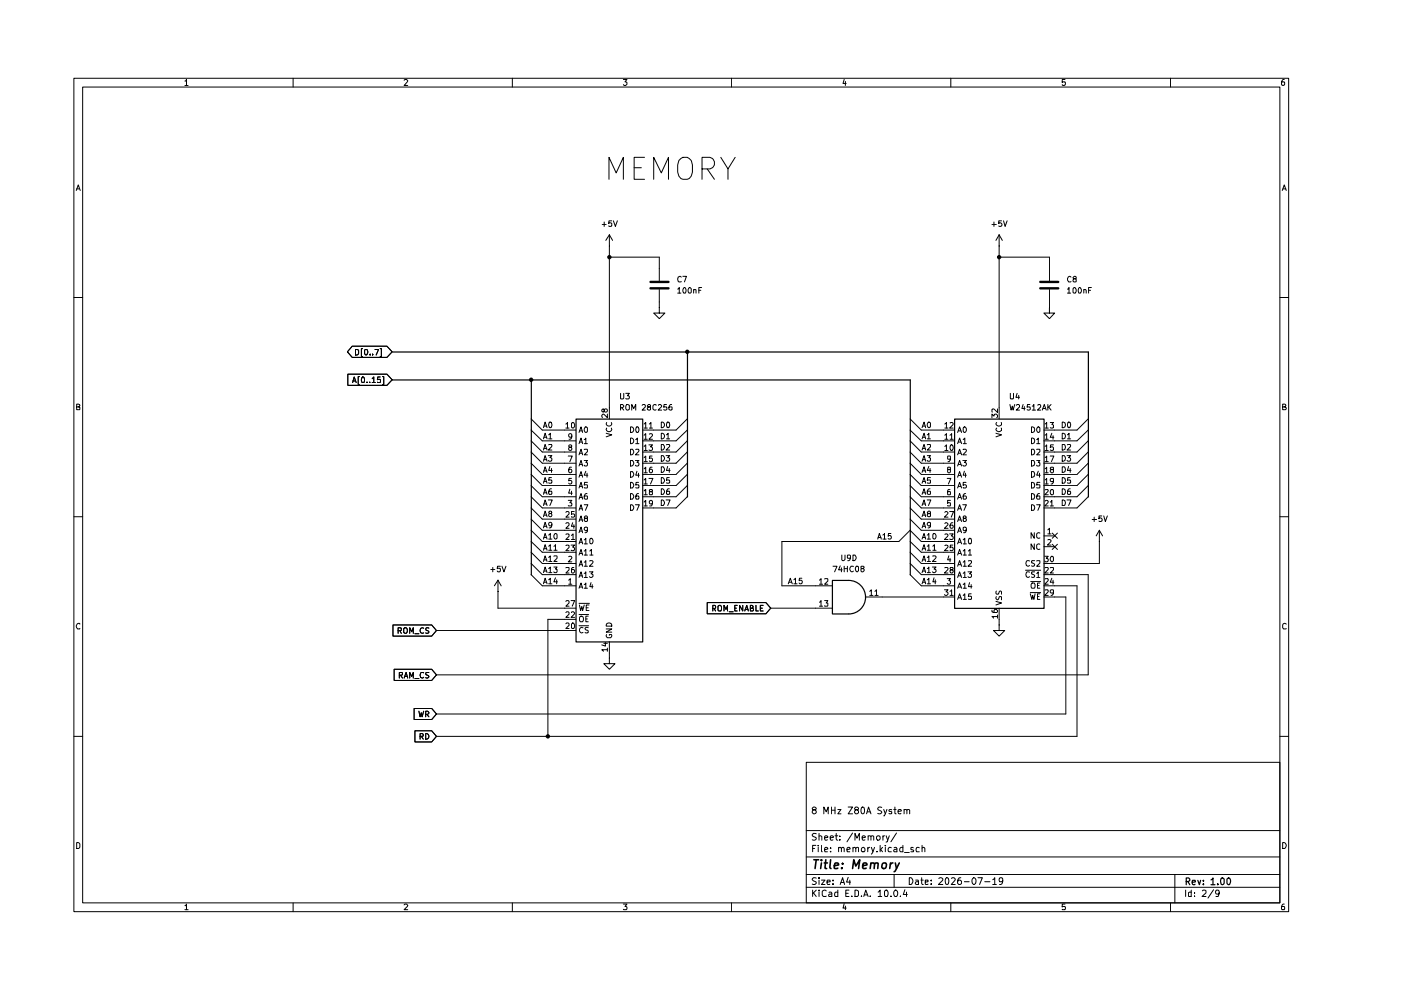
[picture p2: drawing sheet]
<svg xmlns="http://www.w3.org/2000/svg" width="297mm" height="210mm" viewBox="0 0 297 210" stroke-linecap="round" stroke-linejoin="round" font-family="sans-serif">
<g fill="none" stroke="#000" stroke-width=".21">
<path d="M15.7 16.6h257.5v176.7h-257.5zM17.5 18.5h253.9v172.9h-253.9zM39.2 17.2h.2l.1-.4v1.3M39.2 18.1h.7M62.1 16.6v1.9M85.7 17l.2-.2h.3l.2 .3-.7 1h.7M108.6 16.6v1.9M132.2 16.8h.7l-.4 .6 .4 .1v.4l-.2 .2h-.4l-.1-.2M155.1 16.6v1.9M179 16.8l-.3 .9h.7M179.2 17.3v.8M201.6 16.6v1.9"/>
<path d="M225.8 16.8h-.6v.6h.6l.1 .1-.1 .5-.4 .1-.2-.2M248.2 16.6v1.9M272.3 16.8h-.3a.93 .93 0 0 0-.2 1.2h.5l.1-.5-.1-.1h-.5l-.1 .1M129.1 38v-4.6l1.5 3.3 1.6-3.3v4.6M134.5 35.6h1.5M136.7 33.4h-2.2v4.6h2.2M138.6 38v-4.6l1.6 3.3 1.5-3.3v4.6M143.9 34l.9-.6h.9l.9 .6a3.6 3.6 0 0 1-.5 3.8l-.4 .2h-.9l-.4-.2a3.6 3.6 0 0 1-.5-3.8zM148.8 35.8h1.7a1.26 1.26 0 0 0 1-1.2 1.26 1.26 0 0 0-1-1.2h-1.7v4.6M149.9 35.8l1.6 2.2M152.8 33.4l1.5 2.4 1.6-2.4M154.3 35.8v2.2"/>
<path d="M16.2 40.4l.4-1.2 .4 1.2M16.3 40h.5M127.7 47.6h.8M128.1 47.1v.9M129.2 52.2h.1M129.2 49.8l-.8 1.2M129.2 49.8l.7 1.2M129.2 49.8v39M129.2 54.5h10.6v5M129.7 46.8h-.6l-.1 .6 .2-.2h.3l.2 .2v.5h-.7M130 46.8l.5 1.2 .4-1.2M144.4 58.8l-.2-.2a.67 .67 0 0 0-.5 .5 .67 .67 0 0 0 .2 .7l.5-.1"/>
<path d="M144.8 58.6h.7l-.4 1.2M210.3 47.6h.9M210.7 47.1v.9M211.8 52.2h.1M211.8 54.5h10.7v5M211.8 49.8l-.6 1.2M211.8 49.8l.7 1.2M211.8 49.8v39M212.3 46.8h-.5v.6l.4-.2 .2 .3-.1 .4h-.5M212.8 46.8l.3 1.2 .4-1.2M227.1 58.8l-.3-.2a.67 .67 0 0 0-.5 .5 .67 .67 0 0 0 .3 .7l.5-.1M227.8 59.1l-.3-.3 .3-.2h.2l.2 .4-.4 .1-.3 .3 .2 .4 .5-.1v-.4l-.2-.2"/>
<path d="M271.9 40.4l.4-1.2 .4 1.2M272 40h.6M15.7 63.1h1.8M73.7 79.3h8.3l1.1 1.2-1.1 1.2h-8.3zM74.7 73.4h7.3l1.1 1.2-1.1 1.2h-7.3l-1-1.2zM75.4 74.1h.5l.1 .2v.6l-.3 .4h-.3zM76.2 79.8h-.3v1.7h.3M76.9 79.9a.75 .75 0 0 1 .2 1.2h-.3l-.2-.4 .1-.6zM76.9 73.9h-.3v1.7h.3M77.3 74.3l.2-.2a.6 .6 0 0 1 .5 .4 .6 .6 0 0 1-.2 .7l-.2 .1-.3-.3zM78.5 75.1v.2M79 75.1v.2"/>
<path d="M79.5 74.1h.8l-.5 1.2M80.6 79.9h-.5l-.1 .6 .6-.1v.7l-.6-.1M80.6 73.9h.3v1.7h-.3M81.1 79.8h.3v1.7h-.3M139.8 65.2v1.2h1.2l-1.2 1.2-1.2-1.2h1.2M139.8 65.2h.1M139.8 61.4v3.8M143.7 61.3l.3-.3v1.1M143.7 62.1h.7M144.9 61h.2a.81 .81 0 0 1 .2 1.1h-.4l-.1-.4zM146 61h.3l.3 .2v.8l-.2 .1h-.4l-.1-.4zM147.1 61.5h.5v.6"/>
<path d="M147.1 61.4v.7M148.2 61.6h.4M148.8 61h-.6v1.1M222.5 65.2v1.2h1.1l-1.1 1.2-1.2-1.2h1.2M222.5 65.2h.1M222.5 61.4v3.8M226.3 61.3h.2l.2-.3v1.1M226.3 62.1h.7M227.8 61a.71 .71 0 0 1 .2 1.1h-.3l-.2-.1v-.8zM228.9 61a.71 .71 0 0 1 .2 1.1h-.3l-.2-.4 .1-.6zM229.8 61.5l.3-.1 .2 .2v.5M229.8 61.4v.7"/>
<path d="M230.8 61.6h.4M231.4 61h-.6v1.1M271.4 63.1h1.8M16.3 86.3h.4l.2-.3-.1-.2-.5-.1v1.2h.5l.1-.5-.2-.1M74.8 81.1l.3-1.2 .4 1.2M74.8 80.8h.6M77.8 81v.1M78.4 81v.1M78.9 80.3l.3-.4v1.2M78.9 81.1h.7M112.6 98.2l2.4 2.4h7.1M112.6 95.8l2.4 2.4h7.1"/>
<path d="M112.6 93.5l2.4 2.3h7.1M112.6 91.2l2.4 2.3h7.1M112.6 88.8l2.4 2.4h7.1M115.2 97.8l.4-1.2 .4 1.2M115.2 93l.4-1.1 .4 1.1M115.2 90.7l.4-1.2 .4 1.2M115.2 95.4l.4-1.2 .4 1.2M115.3 97.5h.6M115.3 99.8h.6M115.3 92.7h.6M115.3 90.3h.6M115.3 95.1h.6"/>
<path d="M116.2 96.6h.8l-.4 .4 .3 .1v.6l-.5 .1-.2-.2M116.3 92.2l.4-.3v1.1M116.3 94.3l.6-.1 .1 .4-.8 .8h.8M116.3 93h.7M116.4 89.6l.4-.1a.78 .78 0 0 1 0 1.2l-.4-.1zM116.6 98.9l-.3 .8h.8M116.9 99.3v.9M120 89.9l.3-.3v1.2M120 90.8h.6M120.5 96.7h.8l-.5 1.2M120.8 94.8l-.2-.2a.35 .35 0 0 1 .3-.3 .35 .35 0 0 1 .3 .3l-.2 .2a.36 .36 0 0 0-.4 .4 .36 .36 0 0 0 .5 .3 .36 .36 0 0 0 .1-.6l-.2-.1M121.2 99.1h-.4l-.2 .2v.9h.6v-.5a.35 .35 0 0 0-.3-.2 .35 .35 0 0 0-.3 .2"/>
<path d="M121.2 92.5l-.4 .2-.2-.2v-.3a.35 .35 0 0 1 .3-.3 .35 .35 0 0 1 .3 .3l-.1 .8-.5 .1M121.2 89.7l.3-.1a.64 .64 0 0 1 .4 .6 .64 .64 0 0 1-.5 .6l-.2-.3zM122.8 98.8l.4-1.2 .3 1.2M122.8 96.4l.4-1.2 .3 1.2M122.8 94.1l.4-1.2 .3 1.2M122.8 91.7l.4-1.2 .3 1.2M122.9 98.5h.5M122.9 96.1h.5M122.9 93.7h.5M122.9 91.4h.5M123.9 97.6h.6l-.3 .4 .3 .1v.5l-.1 .2h-.4l-.1-.2M123.9 95.3h.6v.5l-.6 .6h.6"/>
<path d="M123.9 93.2l.3-.3v1.2M123.9 94.1h.6M124 90.6l.3-.1 .2 .3v.6l-.3 .3a.7 .7 0 0 1-.2-1.1zM124.2 99.9l-.3 .9h.7M128.1 87a.35 .35 0 0 1 .5-.2 .35 .35 0 0 1 0 .5 .35 .35 0 0 1-.5-.2v-.3a.31 .31 0 0 0-.4 .1 .31 .31 0 0 0 .1 .4l.1 .1 .2-.3M128.5 91.9l1.2 .3-1.2 .4M128.6 90.8a.55 .55 0 0 0 .5 .7 .55 .55 0 0 0 .5-.7M128.6 89.6a.55 .55 0 0 0 .5 .7 .55 .55 0 0 0 .5-.7M128.8 87.8v.8l-.9-.8-.3 .3 .2 .4M131.6 86.4h.4l.2-.2-.2-.4h-.4v1.2M131.6 83.4l.1 1.2h.4l.1-.2v-1M131.8 86.4l.4 .6"/>
<path d="M132.7 83.4h.7l-.4 .5 .4 .2v.3l-.1 .2-.6-.1M132.9 85.8l.5 .1v.9l-.5 .2a.74 .74 0 0 1 0-1.2zM133.7 90.5a.6 .6 0 0 1 .7 .6 .6 .6 0 0 1-.7 .6zM133.7 92.9a.6 .6 0 0 1 .7 .6 .6 .6 0 0 1-.7 .6zM133.7 95.2h.4a.66 .66 0 0 1 .2 .8 .66 .66 0 0 1-.6 .4zM133.7 97.6h.4a.66 .66 0 0 1 .2 .8 .66 .66 0 0 1-.6 .4zM133.7 100h.4a.66 .66 0 0 1 .2 .7 .66 .66 0 0 1-.6 .5zM133.9 87v-1.2l.5 .8 .4-.8v1.2M134.7 97.6h.8l-.5 .4 .4 .1v.6l-.5 .1-.2-.2M134.8 93.2l.3-.3v1.2M134.8 95.3l.6-.1 .1 .4-.8 .8h.8M134.8 94.1h.7"/>
<path d="M134.9 90.6l.3-.1a.78 .78 0 0 1 0 1.2l-.3-.1zM135 99.9l-.2 .9h.8M136.1 85.9l.2-.1h.4l.1 .1v.4l-.7 .7h.7M136.6 89.9l.3-.3v1.2M136.6 92.3l.3-.4v1.2M136.6 94.7l.3-.4v1.2M136.6 97l.3-.3v1.2M136.6 99.4l.3-.3v1.1M136.6 90.8h.6M136.6 93.1h.6M136.6 95.5h.6M136.6 97.9h.6"/>
<path d="M137.5 86.3l-.3-.3 .3-.2h.3l.1 .4-.4 .1-.3 .2v.3l.3 .2 .4-.1v-.5l-.1-.1M137.6 94.3h.7l-.4 .4 .4 .1v.6h-.7M137.7 89.9l.3-.3v1.2M137.7 92l.4-.1 .2 .4-.7 .8h.7M137.7 90.8h.6M138.3 96.7h-.5l-.1 .5h.6v.6l-.5 .1-.1-.2M138.3 99.1h-.4l-.1 .2v.9h.5v-.5a.35 .35 0 0 0-.3-.2 .35 .35 0 0 0-.3 .2M139.1 85.9l-.2-.1-.4 .1-.1 .8a.45 .45 0 0 0 .7 .2M139.6 85.9l.4-.1 .3 .3-.8 .9h.8M140.2 99h.4a.66 .66 0 0 1 .3 .7 .66 .66 0 0 1-.7 .5zM140.2 89.5a.6 .6 0 0 1 .7 .6 .6 .6 0 0 1-.7 .6zM140.2 94.2h.4a.66 .66 0 0 1 .3 .8 .66 .66 0 0 1-.7 .4z"/>
<path d="M140.2 96.6h.4a.66 .66 0 0 1 .3 .8 .66 .66 0 0 1-.7 .4zM140.2 91.9a.6 .6 0 0 1 .7 .6 .6 .6 0 0 1-.7 .5zM141.2 96.6h.8l-.4 .4 .3 .1v.6l-.5 .1-.2-.2M141.3 94.3l.6-.1 .1 .4-.8 .8h.8M141.3 92.2l.3-.3v1.1M141.3 85.8h-.5l-.1 .6 .6-.1 .1 .5-.3 .2-.4-.1M141.3 93h.7M141.4 89.6l.3-.1a.78 .78 0 0 1 0 1.2l-.3-.1zM141.6 98.9l-.3 .8h.8M141.9 99.3v.9M142.4 85.8h-.2a.85 .85 0 0 0-.3 1.1h.6v-.5l-.5-.1-.2 .1M145.7 98.2l-2.4 2.4h-7.1"/>
<path d="M145.7 95.8l-2.4 2.4h-7.1M145.7 93.5l-2.4 2.3h-7.1M145.7 91.2l-2.4 2.3h-7.1M145.7 88.8l-2.4 2.4h-7.1M193 98.2l2.3 2.4h7.1M193 95.8l2.3 2.4h7.1M193 93.5l2.3 2.3h7.1M193 91.2l2.3 2.3h7.1M193 88.8l2.3 2.4h7.1M195.5 93l.4-1.1 .4 1.1M195.5 95.4l.4-1.2 .4 1.2M195.5 97.8l.4-1.2 .4 1.2"/>
<path d="M195.5 90.7l.4-1.2 .4 1.2M195.7 97.5h.5M195.7 99.8h.5M195.7 92.7h.5M195.7 90.3h.5M195.7 95.1h.5M196.6 92.2l.3-.3v1.1M196.6 94.3h.7v.4l-.7 .7h.7M196.6 96.6h.7l-.4 .4 .4 .1v.5l-.2 .2h-.3l-.2-.2M196.6 93h.7M196.8 89.6l.2-.1 .3 .2v.7l-.4 .3a.7 .7 0 0 1-.1-1.1zM196.9 98.9l-.3 .8h.8"/>
<path d="M197.2 99.3v.9M200.3 94.7l.4-.4v1.2M200.3 92.3l.4-.4v1.2M200.3 89.9l.4-.3v1.2M200.3 90.8h.7M200.3 93.1h.7M200.3 95.5h.7M201.1 99.6l-.2-.5h.5l.1 .3-.6 .3v.4l.2 .1 .4-.1v-.4l-.2-.1M201.4 92.3l.4-.4v1.2M201.4 89.7l.4-.1 .3 .3-.8 .9h.8M201.4 93.1h.7M201.5 97.2l-.1 .2h-.4l-.1-.6h.6v.7l-.2 .3-.3 .1"/>
<path d="M201.5 94.4l.3-.1a.78 .78 0 0 1 0 1.2l-.3-.1zM203 98.8l.5-1.2 .4 1.2M203 96.4l.5-1.2 .4 1.2M203 94.1l.5-1.2 .4 1.2M203 91.7l.5-1.2 .4 1.2M203.2 98.5h.5M203.2 96.1h.5M203.2 93.7h.5M203.2 91.4h.5M204.1 97.6h.8l-.4 .4 .3 .1 .1 .5-.3 .2h-.3l-.2-.2M204.2 95.3l.5-.1 .2 .4-.8 .8h.8M204.2 93.2l.4-.3v1.2"/>
<path d="M204.2 94.1h.7M204.3 90.6l.3-.1a.64 .64 0 0 1 .3 .6 .64 .64 0 0 1-.4 .6l-.3-.3zM204.5 99.9l-.3 .9h.7M210.3 88.6v-.8l.4 .4 .1-.3 .4-.1 .3 .3v.3l-.2 .2M211.2 91.9l1.1 .3-1.1 .4M211.3 90.8l-.1 .2a.67 .67 0 0 0 .5 .5 .67 .67 0 0 0 .6-.2v-.5M211.3 89.6l-.1 .2a.67 .67 0 0 0 .5 .5 .67 .67 0 0 0 .6-.2v-.5M211.5 86.7v.8l-.8-.8-.4 .1 .1 .6M214.1 85.8l.3 1.2 .2-.9 .2 .9 .3-1.2M214.2 83.4l.1 1.2h.5l.1-1.2M215.5 85.9l.1-.1h.4l.2 .1v.4l-.7 .7h.7M215.6 83.4l-.2 .8h.8"/>
<path d="M216 83.8v.8M216.9 85.8l-.2 .8h.6M217.2 86.2v.8M218.4 85.8h-.6v.6l.6-.1v.5l-.2 .2-.4-.1M218.7 90.5l.6 .2 .1 .3-.1 .5-.4 .2h-.2zM218.7 92.9l.6 .1 .1 .4-.1 .5-.4 .2h-.2zM218.7 95.2h.4a.66 .66 0 0 1 .2 .8 .66 .66 0 0 1-.6 .4zM218.7 97.6h.4a.66 .66 0 0 1 .2 .8 .66 .66 0 0 1-.6 .4zM218.7 100h.4a.66 .66 0 0 1 .2 .7 .66 .66 0 0 1-.6 .5zM218.9 86.1h.1l.2-.3v1.2M218.9 87h.6M219.8 93.2l.3-.3v1.2"/>
<path d="M219.8 95.3h.7v.5l-.7 .6h.7M219.8 97.6h.7l-.4 .4 .4 .1v.5l-.2 .2h-.3l-.2-.2M219.8 94.1h.7M220 90.6l.2-.1 .3 .3v.6l-.4 .3a.7 .7 0 0 1-.1-1.1zM220 85.9l.5-.1 .1 .1v.4l-.6 .7h.6M220.1 99.9l-.3 .9h.8M221 87l.4-1.2 .4 1.2M221.1 86.6h.6M221.6 89.9l.3-.3v1.2M221.6 92.3l.3-.4v1.2M221.6 94.7l.3-.4v1.2M221.6 97l.3-.3v1.2"/>
<path d="M221.6 99.4l.3-.3v1.1M221.6 90.8h.6M221.6 93.1h.6M221.6 95.5h.6M221.6 97.9h.6M222.2 85.8v1.2M222.3 86.3l.5 .7M222.7 89.6h.7l-.4 .4 .4 .2v.5h-.7M222.7 96.7h.7l-.5 1.2M222.8 85.8l-.6 .6M222.9 99.6l-.2-.4 .1-.1h.5l.1 .3-.7 .3v.3l.2 .2 .5-.1v-.4l-.2-.1M223 91.9l-.3 .8h.7"/>
<path d="M223.3 92.4v.7M223.4 94.3h-.6l-.1 .6 .1-.2h.4l.2 .2v.5h-.7M225.2 96.6h.4a.66 .66 0 0 1 .3 .8 .66 .66 0 0 1-.7 .4zM225.2 91.9l.6 .1 .1 .4-.1 .5-.3 .1h-.3zM225.2 99h.4a.66 .66 0 0 1 .3 .7 .66 .66 0 0 1-.7 .5zM225.2 94.2h.4a.66 .66 0 0 1 .3 .8 .66 .66 0 0 1-.7 .4zM225.2 89.5l.6 .2 .1 .3-.1 .5-.3 .2h-.3zM226.2 96.6h.8l-.4 .4 .4 .3-.1 .4-.5 .1-.2-.2M226.3 92.2l.4-.3v1.1M226.3 94.3l.6-.1 .1 .4-.8 .8h.8M226.3 93h.7M226.4 89.6l.3-.1a.78 .78 0 0 1 0 1.2l-.3-.1z"/>
<path d="M226.6 98.9l-.3 .8h.8M226.9 99.3v.9M230.7 98.2l-2.4 2.4h-7M230.7 95.8l-2.4 2.4h-7M230.7 93.5l-2.4 2.3h-7M230.7 91.2l-2.4 2.3h-7M230.7 88.8l-2.4 2.4h-7M271.9 86.3l.6-.1v-.4l-.6-.1v1.2h.6l.2-.4-.3-.2M15.7 109.6h1.8M112.6 117.1l2.4 2.4h7.1M112.6 105.3l2.4 2.4h7.1M112.6 103l2.4 2.3h7.1"/>
<path d="M112.6 100.6l2.4 2.4h7.1M112.6 112.4l2.4 2.4h7.1M112.6 114.8l2.4 2.3h7.1M112.6 110.1l2.4 2.3h7.1M112.6 107.7l2.4 2.4h7.1M112.6 119.5l2.4 2.3h7.1M115.2 111.9l.4-1.2 .4 1.2M115.2 119l.4-1.1 .4 1.1M115.2 100.2l.4-1.2 .4 1.2M115.2 102.4l.4-1.1 .4 1.1M115.2 104.8l.4-1.2 .4 1.2M115.2 107.2l.4-1.2 .4 1.2"/>
<path d="M115.2 109.6l.4-1.2 .4 1.2M115.2 114.3l.4-1.2 .4 1.2M115.2 116.7l.4-1.2 .4 1.2M115.3 111.6h.6M115.3 118.7h.6M115.3 102.1h.6M115.3 104.5h.6M115.3 106.8h.6M115.3 109.2h.6M115.3 114h.6M115.3 116.3h.6M116.2 106h.9l-.5 1.2"/>
<path d="M116.3 118.2l.4-.3v1.1M116.3 113.5l.4-.4v1.2M116.3 115.8l.4-.3v1.2M116.3 119h.7M116.3 114.3h.7M116.3 116.7h.7M116.6 108.9l-.3-.3 .3-.2 .4 .2-.2 .3a.36 .36 0 0 0-.5 .4 .36 .36 0 0 0 .6 .3 .36 .36 0 0 0 0-.6l-.1-.1M116.9 101.3h-.5l-.1 .6 .6-.1v.6h-.6M116.9 103.6h-.2a.93 .93 0 0 0-.3 1.2h.5l.1-.5-.1-.2h-.5l-.1 .2M117 111.3l-.4 .2-.3-.2v-.3a.35 .35 0 0 1 .4-.3 .35 .35 0 0 1 .3 .3l-.2 .8-.4 .1M117.4 117.9h.7v.5l-.7 .6h.7M117.4 115.8l.4-.3v1.2"/>
<path d="M117.4 116.7h.7M117.6 113.2l.3-.1 .2 .3v.6l-.3 .3a.7 .7 0 0 1-.2-1.1zM120 113.3h.6v.4l-.6 .7h.6M120 115.7h.6v.4l-.6 .7h.6M120 111l.1-.2h.4l.1 .2v.3l-.6 .7h.6M120 108.6l.1-.1h.4l.1 .1v.4l-.6 .6h.6M120.5 106.1h.7l-.4 .5h.4v.7l-.7-.1M120.6 118l.4-.1 .2 .4-.7 .8h.7M120.8 103.7l-.2 .9h.7M121.1 115.6h.7l-.4 .4 .4 .2v.5h-.7M121.2 101.4h-.6v.5h.6v.6l-.5 .1-.1-.2M121.2 113.5l.3-.3v1.2"/>
<path d="M121.2 104.1v.8M121.2 114.4h.6M121.4 110.8l-.2 .8h.6M121.7 111.3v.7M121.8 108.5h-.6v.6l.5-.1 .1 .1v.4l-.1 .1h-.5M122.8 108.2l.4-1.2 .3 1.2M122.8 105.8l.4-1.2 .3 1.2M122.8 103.5l.4-1.2 .3 1.2M122.8 101.2l.4-1.2 .3 1.2M122.8 115.3l.4-1.2 .3 1.2M122.8 117.7l.4-1.2 .3 1.2M122.8 112.9l.4-1.1 .3 1.1"/>
<path d="M122.8 110.6l.4-1.2 .3 1.2M122.9 119.7h.5M122.9 107.9h.5M122.9 105.5h.5M122.9 103.1h.5M122.9 100.8h.5M122.9 115h.5M122.9 117.3h.5M122.9 112.6h.5M122.9 110.2h.5M123.9 119.2l.3-.3v1.2M123.9 107h.7l-.5 1.2"/>
<path d="M123.9 114.5l.3-.4v1.2M123.9 116.8l.3-.3v1.2M123.9 115.3h.6M123.9 117.7h.6M124.1 109.9l-.2-.3 .2-.2h.3l.1 .4a.51 .51 0 0 0-.5 .7h.5v-.5l-.1-.1M124.5 104.6l-.5 .2-.1 .9 .1 .1 .5-.1v-.5h-.5l-.1 .1M124.5 100.3v.9M124.5 102.3h-.5l-.1 .6 .6-.1v.6h-.6M124.5 112.3l-.1 .2h-.3l-.2-.2 .1-.5h.5v.9l-.5 .2M125.1 119l.5-.1 .1 .3-.7 .9h.7M125.1 116.8l.3-.3v1.2M125.1 117.7h.6"/>
<path d="M125.1 114.2l.3-.1a.64 .64 0 0 1 .4 .7 .64 .64 0 0 1-.5 .5l-.2-.2zM133.7 102.3a.66 .66 0 0 1 .6 .4 .66 .66 0 0 1-.2 .8h-.4zM133.7 104.6a.66 .66 0 0 1 .6 .5 .66 .66 0 0 1-.2 .7h-.4zM133.7 107a.66 .66 0 0 1 .6 .5 .66 .66 0 0 1-.2 .7h-.4zM134.7 107h.9l-.6 1.2M135.4 102.3h-.5l-.1 .6 .6-.1v.7l-.6-.1M135.4 104.6h-.3a.93 .93 0 0 0-.2 1.2h.5l.1-.5-.1-.1h-.5l-.1 .1M135.4 100.3v.9M136.6 101.8l.3-.4v1.2M136.6 104.1l.3-.3v1.1M136.6 106.4l.3-.3v1.2M136.6 100.2h.6"/>
<path d="M136.6 102.6h.6M136.6 104.9h.6M136.6 107.3h.6M137.6 101.4h.8l-.5 1.2M137.9 104.2l-.2-.1 .1-.3h.5v.4h-.4l-.2 .3 .1 .4h.5v-.4l-.2-.3M138.3 106.6a.35 .35 0 0 1-.3 .3 .35 .35 0 0 1-.3-.3l.1-.4h.5v.8l-.2 .3h-.3M140.2 103.6a.66 .66 0 0 1 .7 .5 .66 .66 0 0 1-.3 .7h-.4zM140.2 106a.66 .66 0 0 1 .7 .4 .66 .66 0 0 1-.3 .8h-.4zM140.2 101.3a.66 .66 0 0 1 .7 .4 .66 .66 0 0 1-.3 .7h-.4zM141.2 106h.9l-.5 1.2M141.9 103.6h-.3a.93 .93 0 0 0-.2 1.2h.5l.1-.5-.1-.2h-.5l-.1 .2M141.9 101.3h-.5l-.1 .6 .6-.1v.6h-.6"/>
<path d="M145.7 105.3l-2.4 2.4h-7.1M145.7 103l-2.4 2.3h-7.1M145.7 100.6l-2.4 2.4h-7.1M178.1 120l-.3 .8h.8M178.5 117.7v1l.1 .2h.3l.3-.3v-.9M180.3 118.2l-.1 .2h-.5v-.6l.5-.1 .1 .2-.1 .8-.5 .2M180.8 117.7h.5a.66 .66 0 0 1 .2 .7 .66 .66 0 0 1-.7 .5zM186.1 114.3l.3-1.2 .5 1.2M186.2 114h.6M187.2 113.5l.3-.4v1.2M187.2 114.3h.7M188.9 113.1h-.5l-.1 .6 .2-.2 .4 .1v.6h-.6"/>
<path d="M193 117.1l2.3 2.4h7.1M193 105.3l2.3 2.4h7.1M193 103l2.3 2.3h7.1M193 100.6l2.3 2.4h7.1M193 114.8l2.3 2.3h7.1M193 110.1l2.3 2.3h7.1M193 107.7l2.3 2.4h7.1M193 119.5l2.3 2.3h7.1M195.5 100.2l.4-1.2 .4 1.2M195.5 109.6l.4-1.2 .4 1.2M195.5 116.7l.4-1.2 .4 1.2M195.5 114.3l.4-1.2 .4 1.2"/>
<path d="M195.5 111.9l.4-1.2 .4 1.2M195.5 104.8l.4-1.2 .4 1.2M195.5 107.2l.4-1.2 .4 1.2M195.5 119l.4-1.1 .4 1.1M195.5 102.4l.4-1.1 .4 1.1M195.7 111.6h.5M195.7 118.7h.5M195.7 102.1h.5M195.7 104.5h.5M195.7 106.8h.5M195.7 109.2h.5M195.7 114h.5"/>
<path d="M195.7 116.3h.5M196.6 115.8l.3-.3v1.2M196.6 113.5l.3-.4v1.2M196.6 106h.8l-.6 1.2M196.6 118.2l.3-.3v1.1M196.6 119h.7M196.6 114.3h.7M196.6 116.7h.7M196.8 108.9l-.2-.3 .2-.2 .5 .1v.3a.51 .51 0 0 0-.6 .7h.6v-.5l-.2-.1M197.2 103.6l-.4 .2-.2 .8 .2 .2 .5-.1-.1-.6h-.4l-.2 .2M197.3 111.3l-.2 .2h-.3l-.2-.2 .1-.5h.6v.9l-.5 .2M197.3 101.3h-.6l-.1 .6 .6-.1 .1 .6h-.7"/>
<path d="M197.8 115.8l.3-.3v1.2M197.8 117.9h.5l.2 .3-.8 .8h.8M197.8 116.7h.7M197.9 113.2l.2-.1a.64 .64 0 0 1 .4 .6 .64 .64 0 0 1-.5 .6l-.2-.3zM200.3 113.3l.4-.1 .3 .3-.8 .9h.8M200.3 115.7l.4-.1 .3 .3-.8 .9h.8M200.3 111l.4-.2 .3 .4-.8 .8h.8M200.3 108.6l.4-.1 .3 .3-.8 .8h.8M200.8 101.4h.8l-.5 1.2M201.2 117.9l-.3 .8h.7M201.3 113.2h.8l-.4 .4 .4 .3-.1 .4h-.7M201.3 108.5h.9l-.5 1.1"/>
<path d="M201.4 103.8h-.3l-.2 .3v.7h.6l-.1-.6h-.4l-.1 .2M201.4 118.4v.7M201.5 106.1h-.6v.6h.6l-.1 .6-.5-.1M202 115.6h-.5l-.1 .6 .2-.2 .4 .1v.6h-.6M202 110.8h-.2a.73 .73 0 0 0-.1 1.2l.3-.1 .1-.4-.1-.2h-.5l-.1 .2M202.4 114.8h-7.1l-2.3-2.4-2.4 2.4h-24.8v9.4h10.6M203 108.2l.5-1.2 .4 1.2M203 105.8l.5-1.2 .4 1.2M203 103.5l.5-1.2 .4 1.2M203 101.2l.5-1.2 .4 1.2M203 115.3l.5-1.2 .4 1.2M203 117.7l.5-1.2 .4 1.2"/>
<path d="M203 112.9l.5-1.1 .4 1.1M203 110.6l.5-1.2 .4 1.2M203.2 119.7h.5M203.2 107.9h.5M203.2 105.5h.5M203.2 103.1h.5M203.2 100.8h.5M203.2 115h.5M203.2 117.3h.5M203.2 112.6h.5M203.2 110.2h.5M204.1 107h.8l-.5 1.2"/>
<path d="M204.2 119.2l.4-.3v1.2M204.2 114.5l.4-.4v1.2M204.2 116.8l.4-.3v1.2M204.2 115.3h.7M204.2 117.7h.7M204.4 109.9l-.2-.1v-.2l.4-.2 .3 .2-.1 .2-.6 .2v.5l.2 .1h.2l.3-.3-.3-.4M204.7 104.6l-.3 .1-.2 .3v.7l.5 .1 .2-.1v-.4l-.2-.1h-.4l-.1 .1M204.7 100.3v.9M204.8 102.3h-.6v.6l.5-.1 .2 .2v.3l-.2 .2-.5-.1M204.9 112.3l-.3 .2-.4-.1v-.6h.4a.73 .73 0 0 1 0 1.1h-.3M205.3 119l.6-.1 .1 .3-.8 .9h.8M205.3 116.8l.4-.3v1.2"/>
<path d="M205.3 117.7h.7M205.4 114.2l.3-.1a.78 .78 0 0 1 0 1.2l-.3-.1zM218.3 119l-.5-.1a.67 .67 0 0 0-.3 .6 .67 .67 0 0 0 .5 .6l.3-.2M218.7 102.3a.66 .66 0 0 1 .6 .4 .66 .66 0 0 1-.2 .8h-.4zM218.7 104.6a.66 .66 0 0 1 .6 .5 .66 .66 0 0 1-.2 .7h-.4zM218.7 107a.66 .66 0 0 1 .6 .5 .66 .66 0 0 1-.2 .7h-.4zM219.3 112.9v1.2l-.7-1.2v1.2M219.3 115.3v1.2l-.7-1.2v1.2M219.4 118.9h-.6v.5l.5 .1 .1 .3-.3 .3-.4-.1M219.8 107h.8l-.6 1.2M219.8 119h.7v.4l-.7 .7h.7M220.4 104.6l-.4 .2-.2 .9 .2 .1 .5-.1-.1-.5h-.4l-.2 .1"/>
<path d="M220.4 100.3v.9M220.5 113a.45 .45 0 0 0-.7 .2v.7a.45 .45 0 0 0 .7 .1M220.5 115.4a.45 .45 0 0 0-.7 .2v.6a.45 .45 0 0 0 .7 .2M220.5 102.3h-.6l-.1 .6 .6-.1 .1 .6h-.7M221.3 113.6h2.3M221.3 115.9h2.3M221.5 117.9h.7l-.4 .5 .4 .2v.4l-.5 .1-.2-.1M221.6 101.8l.3-.4v1.2M221.6 103.9l.6-.1v.3l-.7 .8h.7M221.6 106.3l.4-.2 .2 .3-.7 .9h.7M221.6 100.2h.6M221.6 102.6h.6"/>
<path d="M222.2 112.4l.3-.4v1.2M222.2 114.5l.4-.1 .2 .3-.7 .9h.7M222.2 113.2h.6M222.7 106.4h.1l.2-.3v1.2M222.7 107.3h.7M222.8 103.8h.4l.2 .2v.7l-.2 .2h-.4l-.1-.4zM222.8 118l.3-.1 .3 .3v.7l-.3 .2-.3-.1-.1-.3zM223.1 113l1.1 1.1M223.1 115.4l1.1 1.1M223.4 101.9l-.1 .2h-.5l-.1-.2v-.3l.1-.2 .6 .1v.8l-.2 .2-.4 .1M224.2 113l-1.1 1.1M224.2 115.4l-1.1 1.1"/>
<path d="M225.2 103.6a.66 .66 0 0 1 .7 .5 .66 .66 0 0 1-.3 .7h-.4zM225.2 101.3a.66 .66 0 0 1 .7 .4 .66 .66 0 0 1-.3 .7h-.4zM225.2 106a.66 .66 0 0 1 .7 .4 .66 .66 0 0 1-.3 .8h-.4zM226.2 106h.9l-.5 1.2M226.9 103.6h-.2a.93 .93 0 0 0-.3 1.2h.5l.1-.5-.1-.2h-.5l-.1 .2M226.9 101.3h-.5l-.1 .6 .6-.1v.6h-.6M230.7 105.3l-2.4 2.4h-7M230.7 103l-2.4 2.3h-7M230.7 100.6l-2.4 2.4h-7M231.6 110.2h.9M232 109.6v1M233.1 114.8h.1"/>
<path d="M233.1 112.4v7.1h-11.8M233.1 112.4l-.7 1.2M233.1 112.4l.7 1.2M233.6 109.4h-.6v.6l.4-.2 .3 .3-.1 .4h-.6M234 109.4l.4 1.2 .4-1.2M271.4 109.6h1.8M16.9 132.3l-.1-.1a.66 .66 0 0 0-.6 .4 .66 .66 0 0 0 .2 .7h.5M83.3 132.5h8.2l1 1.2-1 1.2h-8.2zM84.4 133.7h.6l.1-.5-.7-.1v1.2M84.8 133.7l.3 .6M85.6 133.3l.5-.2a.65 .65 0 0 1 .3 .7 .65 .65 0 0 1-.5 .5l-.3-.2zM86.9 134.3v-1.2l.4 .8 .3-.8v1.2"/>
<path d="M88 134.4h.8M89.8 133.2l-.2-.1a.6 .6 0 0 0-.5 .6 .6 .6 0 0 0 .5 .6l.2-.1M90.9 133.2h-.6v.4l.4 .1 .2 .3-.2 .3-.4-.1M92.5 133.7h29.6M104.1 120.7h.8M104.5 120.3v.9M105.6 125.4h.1M105.6 123v5.9h16.5M105.6 123l-.8 1.2M105.6 123l.7 1.2M106.1 120.1h-.6l-.1 .5h.7v.5l-.2 .1h-.3l-.2-.1M106.4 120.1l.4 1.1 .5-1.1"/>
<path d="M112.6 121.8l2.4 2.4h7.1M115.2 123.8l.4-1.2 .4 1.2M115.2 121.4l.4-1.2 .4 1.2M115.3 123.4h.6M115.3 121.1h.6M116.3 122.9l.4-.3v1.2M116.3 120.6l.4-.4v1.2M116.3 123.8h.7M116.3 121.4h.7M117.4 120.2h.7l-.3 .4 .3 .1v.5l-.2 .2h-.3l-.2-.2M117.8 122.5l-.4 .9h.8M118 122.9v.9"/>
<path d="M120 132.2l.1-.1h.4l.1 .1v.4l-.6 .7h.6M120 129.9l.1-.2h.4l.1 .2v.3l-.6 .7h.6M120 120.4h.6v.4l-.6 .7h.6M120 127.5l.1-.2h.4l.1 .2v.3l-.6 .7h.6M120.6 123l.3-.3v1.2M120.6 123.9h.6M121.1 127.3h.7l-.5 1.2M121.2 129.9l.4-.2 .2 .3-.7 .9h.7M121.4 132.1a.71 .71 0 0 1 .3 1.2h-.4l-.1-.2v-.8zM121.7 120.3h-.4l-.1 .3v.7l.4 .2 .2-.3v-.4l-.2-.1-.4 .1v.2M122.1 131.3h-5.9v24.8M122.8 124.7l.4-1.1 .3 1.1"/>
<path d="M122.8 120.1l.4-1.2 .3 1.2M122.8 122.4l.4-1.2 .3 1.2M122.8 132.7h2M122.8 130.3h2M122.8 127.9h2.2M122.9 128.3l.2 1.2 .3-.9 .1 .9 .4-1.2M122.9 124.5h.5M122.9 122.1h.5M122.9 130.8l.3-.2 .3 .1a.87 .87 0 0 1 0 1.1h-.5l-.1-.3zM123.6 133.1a.55 .55 0 0 0-.8 .5 .55 .55 0 0 0 .8 .5M123.9 124l.3-.4v1.1M123.9 121.6l.3-.4v1.2"/>
<path d="M123.9 124.7h.6M123.9 120.1h.6M123.9 122.4h.6M124.2 131.2h.3M124.3 128.9h.4M124.7 133.1l-.4-.1-.3 .3 .3 .3 .4 .2v.3h-.7M124.7 130.6h-.5v1.2h.5M124.9 128.3h-.6v1.2h.6M125 121.2h.7l-.4 .5 .3 .1 .1 .4-.2 .2h-.4l-.1-.1M125.3 123.5l-.2 .9h.6M125.6 124v.7M128 136.4h.8"/>
<path d="M128.4 136.2v.8l-.8-.3M128.5 133.3h1.2l-1.2 .7h1.2M128.6 134.5a.45 .45 0 0 0 .2 .7h.7a.45 .45 0 0 0 .1-.7h-.4v.2M128.7 132.2h.8l.2 .6h-1.2zM128.8 137.8h-1.2l.3 .3M128.8 137.4v.7M129.2 139.5v1.2h1.2l-1.2 1.2-1.2-1.2h1.2M129.2 139.5h.1M129.2 136.1v3.4M149.9 127.8h12.5l1 1.1-1 1.2h-12.5zM151.1 129h.5l.1-.1v-.4l-.1-.1h-.5v1.1M151.4 129l.3 .5"/>
<path d="M152.2 128.5l.5-.1a.86 .86 0 0 1 .1 1.1h-.4l-.2-.1zM153.5 129.5v-1.1l.4 .8 .4-.8v1.1M154.6 129.7h.8M155.8 128.9h.3M156.3 128.4h-.5v1.1h.5M157.5 128.4v1.1l-.7-1.1v1.1M157.9 129.5l.4-1.1 .4 1.1M158 129.2h.6M159.1 128.9h.5v-.5h-.5v1.1h.5l.2-.3-.4-.3M160.3 128.4v1.1h.5M161.2 128.9h.4M161.8 128.4h-.6v1.1h.6"/>
<path d="M163.4 128.9h13M167.1 123.8l.5-1.2 .4 1.2M167.3 123.4h.5M168.3 122.9l.4-.3v1.2M168.3 123.8h.7M170 122.6h-.5l-.1 .5h.6v.6l-.4 .1-.2-.2M173.7 123l.4-.3v1.2M173.7 127.7l.4-.4v1.2M173.7 123.9h.7M173.7 128.5h.7M174.8 122.8h.7v.4l-.7 .7h.7M174.8 127.3h.7l-.3 .5 .3 .1v.5h-.7"/>
<path d="M176.6 120.1h.9l-.5 1.1M178.4 120.4v.8M179 120.1v1.1M179 120.6h.7M179.7 120.1v1.1M180.9 120.1h-.5a.67 .67 0 0 0-.2 .6 .67 .67 0 0 0 .5 .5l.2-.1M181.5 120.1h.4l.1 .1v.8l-.2 .2a.71 .71 0 0 1-.3-1.1zM182.7 120.6l-.2-.5h.5l.2 .2-.2 .3h-.5v.5l.2 .1h.3l.2-.2v-.3l-.2-.1M183.5 126.6h18.9M184.4 125.4l.3-.3v1.1M184.4 126.2h.7M185.5 125.4l.3-.3v1.1"/>
<path d="M185.5 126.2h.7M193 121.8l2.3 2.4h7.1M195.5 123.8l.4-1.2 .4 1.2M195.5 121.4l.4-1.2 .4 1.2M195.7 123.4h.5M195.7 121.1h.5M196.6 122.9l.3-.3v1.2M196.6 120.6l.3-.4v1.2M196.6 123.8h.7M196.6 121.4h.7M197.7 120.2h.8l-.5 .4 .4 .1 .1 .5-.3 .2h-.3l-.2-.2M198 122.5l-.2 .9h.7"/>
<path d="M198.3 122.9v.9M200.2 125.1h.8l-.4 .4 .3 .1 .1 .4-.3 .2h-.3l-.2-.1M200.3 120.4l.5-.1 .2 .3-.8 .9h.8M200.8 122.7h.7l-.3 .4 .3 .1v.5l-.2 .2h-.3l-.2-.2M201.4 125.4l.4-.3v1.1M201.4 126.2h.7M201.7 120.8l-.3-.2 .1-.3h.5v.4l-.5 .1-.1 .2v.2l.3 .3 .4-.3-.1-.4h-.2M203 124.7l.5-1.1 .4 1.1M203 120.1l.5-1.2 .4 1.2M203 122.4l.5-1.2 .4 1.2M203 127.1l.5-1.2 .4 1.2M203.2 124.5h.5"/>
<path d="M203.2 122.1h.5M203.2 126.7h.5M204.2 124l.4-.4v1.1M204.2 121.6l.4-.4v1.2M204.2 126.2l.4-.3v1.2M204.2 124.7h.7M204.2 120.1h.7M204.2 122.4h.7M204.2 127.1h.7M205.2 121.2h.8l-.4 .5 .3 .1v.5l-.5 .1-.2-.1M205.6 123.5l-.3 .9h.8M205.9 125.9h-.5l-.1 .6 .6-.1v.7l-.6-.1"/>
<path d="M205.9 124v.7M210.3 129.4v.3l.3 .2h.7l.2-.4-.3-.3-.4 .1-.1 .2 .1 .4h.2M211.2 127.5l1.1 .3-1.1 .5M211.2 126.5v.4l.2 .3 .3-.1 .2-.6h.4v.7M211.2 125.3v.5l.1 .2h.4l.3-.7 .3 .2v.5M211.5 130.7h-1.2l.4 .4M211.5 130.4v.7M211.8 132.5v1.2h1.2l-1.2 1.2-1.1-1.2h1.1M211.8 132.5h.1M211.8 128.9v3.6M217.4 120.9h3.2M218.3 121.3l-.5-.1a.67 .67 0 0 0-.3 .7 .67 .67 0 0 0 .5 .5l.3-.1"/>
<path d="M218.4 125.9l.4 1.2 .1-.9 .3 .9 .3-1.2M218.4 125.6h2.2M218.5 123.3h2.1M218.8 123.6h.5a.87 .87 0 0 1 0 1.1h-.5a.87 .87 0 0 1 0-1.1zM219.4 121.2h-.6v.6l.5 .1 .1 .3-.3 .2-.4-.1M219.8 121.6l.3-.4v1.2M219.8 122.4h.7M220 124.1h.3M220 126.5h.3M220.5 123.6h-.5v1.1h.5M220.5 125.9h-.5v1.2h.5M221.3 124.2h7v31.9h-135.8"/>
<path d="M221.3 121.8h9.4v21.3h-138.2M221.3 126.6h4.7v24.8h-133.5M221.6 120.4l.6-.1v.3l-.7 .9h.7M221.6 122.8l.6-.1v.3l-.7 .9h.7M221.6 125.1h.6v.3l-.7 .8h.7M222.7 120.4h.7v.4l-.7 .7h.7M223 122.6l-.3 .8h.7M223.3 123v.9M223.4 125.6l-.1 .1h-.5l-.1-.1v-.4l.1-.1h.6v.8l-.2 .3h-.4M272.7 132.3l-.4-.1-.4 .3v.6l.2 .2h.6M15.7 156.1h1.8M83.6 141.9h7.9l1 1.2-1 1.2h-7.9z"/>
<path d="M84.7 143.2l.6-.1v-.5h-.6v1.2M84.9 143.2l.4 .6M85.7 143.8l.4-1.2 .3 1.2M85.8 143.4h.6M86.9 143.8v-1.2l.4 .8 .3-.8v1.2M87.8 150.2h3.7l1 1.2-1 1.2h-3.7zM88 154.9h3.5l1 1.2-1 1.2h-3.5zM88 143.8h.8M88.8 150.8l.3 1.2 .2-.9 .2 .9 .3-1.2M89.1 156.1h.6v-.5l-.6-.1v1.2M89.3 156.1l.4 .6M89.8 142.7l-.5-.1a.67 .67 0 0 0-.2 .7 .67 .67 0 0 0 .5 .5l.2-.2"/>
<path d="M90.3 155.5a.6 .6 0 0 1 .6 .6 .6 .6 0 0 1-.6 .6zM90.3 151.5h.4l.2-.5-.2-.2h-.4v1.2M90.5 151.5l.4 .5M90.9 142.6h-.6v.5l.5 .2 .1 .2-.2 .3-.4-.1M271.4 156.1h1.8M16.3 178.6h.3l.3 .4v.6l-.3 .3h-.3zM170.9 161.6h100.5v29.8h-100.5zM170.9 176.1h100.5M172.3 179.9h.4M172.5 171.7l-.3-.3 .3-.3 .6 .3-.2 .3h-.4l-.2 .2-.1 .4 .3 .3a.45 .45 0 0 0 .5-.2 .45 .45 0 0 0 0-.5l-.3-.2M173 179.2h-.7v1.4M173.1 176.8l-.6-.1-.3 .3 .1 .3 .7 .2 .1 .2a.51 .51 0 0 1-.4 .4 .51 .51 0 0 1-.5 0"/>
<path d="M173.5 179.2v.1M173.5 179.7v.9M173.7 177.3l.3-.1 .2 .2v.7M173.7 176.7v1.4M174.2 179.2v1.2l.1 .2M174.7 172.6v-1.5l.5 1 .4-1v1.5M174.8 177.6l.7-.1-.1-.2-.4-.1-.2 .2 .1 .7h.5M176 177.6l.7-.1-.1-.2-.4-.1-.2 .2 .1 .7h.5M176.1 179.7v.2M176.3 171.1v1.5M176.3 171.8h.7M177 177.2h.6"/>
<path d="M177 171.1v1.5M177.3 176.7v1.2l.3 .2M177.6 171.6h.7l-.7 1h.7M177.8 179.8l.2-.1h.3l.1 .9M177.8 179.7v.9M178.1 178v.1M178.1 177.3v.1M178.4 179.9l.2-.2h.3l.1 .9M179.8 171.1h1l-1 1.5h1M180.8 176.6l-1.2 1.9M180.8 179.8l.3-.1h.3v.9M180.8 179.7v.9"/>
<path d="M181.3 178.1v-1.4l.4 1 .5-1v1.4M181.4 179.9a.36 .36 0 0 1 .6-.2v.9M181.4 171.7l-.2-.3 .2-.3 .6 .3-.1 .3h-.5l-.2 .3v.3l.2 .3a.45 .45 0 0 0 .5-.2 .45 .45 0 0 0 0-.5l-.2-.2M182.6 171.3l.3-.2a.81 .81 0 0 1 0 1.5l-.3-.2-.1-.4zM182.8 177.6l.7-.1-.1-.2-.4-.1-.2 .2 .1 .7h.5M183.7 172.6l.4-1.5 .6 1.5M183.9 172.1h.6M184 179.7v.9M184.1 177.3l.4-.1 .2 .2v.7M184.1 177.2v.9M184.4 179.7l-.4 .3M184.7 177.4l.1-.2 .5 .2v.7"/>
<path d="M184.7 179.7l.4 .9M185.4 179.7l-.7 1.4M185.9 177.3h.6l.1 .6-.2 .2h-.3l-.3-.2zM186.6 179.2v1.4M186.9 171.2l-.5-.1-.3 .3 .1 .3 .7 .4a.51 .51 0 0 1-.3 .5 .51 .51 0 0 1-.5-.1M187.1 179.7l-.5 .6M187.2 177.2v.9M187.4 171.6l.3 1M187.5 177.2l-.3 .3M187.7 179.2v.1M187.7 179.7v.9M187.9 177.2l.3 .9"/>
<path d="M188 171.6l-.5 1.4h-.1M188.6 177.2l-.5 1.3-.2 .1M189 179.7h-.4a.59 .59 0 0 0-.1 .9h.5M189.1 171.7l-.4-.1-.2 .2 .1 .2 .5 .1v.4h-.6M189.5 171.6h.5M189.6 179.7h.4l.2 .2v.7h-.6l-.1-.3 .7-.3M189.7 171.1v1.4l.3 .1M190.1 176.6l-1.2 1.9M190.4 172h.7l-.2-.4-.5 .2v.5l.3 .3 .3-.1M191.4 179.2v1.4l-.6-.1a.6 .6 0 0 1 .2-.8h.4M191.7 171.7l.4-.1 .2 .2v.8M191.7 171.6v1"/>
<path d="M192.3 171.8l.1-.2 .5 .2v.8M193.6 179.7h-.5v.4l.6 .2-.1 .3h-.5M194.9 179.7h-.4l-.3 .3 .1 .6h.6M195.5 179.8l.2-.1h.3l.1 .9M195.5 179.2v1.4M271.9 178.6a.65 .65 0 0 1 .8 .7 .65 .65 0 0 1-.8 .6zM39.2 192h.2l.1-.3v1.2M39.2 192.9h.7M62.1 191.4v1.9M85.7 191.9l.2-.2h.3l.2 .2-.7 1h.7M108.6 191.4v1.9M132.2 191.7h.7l-.4 .5 .4 .2v.3l-.1 .2-.6-.1"/>
<path d="M155.1 191.4v1.9M170.9 188.1h100.5M170.9 185.4h100.5M170.9 181.7h100.5M172.3 188.7v1.4M172.5 189.3l.6 .8M173.1 186.2l-.6-.1-.3 .3 .3 .4 .6 .3a.51 .51 0 0 1-.4 .4 .51 .51 0 0 1-.5 0M173.1 188.7l-.8 .8M173.7 188.7v.2M173.7 186.1v.2M173.7 186.6v.9M173.7 189.1v1"/>
<path d="M174.2 186.6h.7l-.7 .9h.7M174.8 180.2l.7-.2-.1-.3h-.4l-.2 .2 .1 .7h.5M175.2 188.9l-.4-.2-.5 .4 .1 .8 .2 .2 .6-.1M175.3 187l.7-.1-.1-.3h-.5l-.1 .2 .1 .7h.5M175.8 189.2l.4-.1 .2 .3v.7h-.6l-.1-.4 .7-.2M176.1 180.5v.1M176.6 187.4v.1M176.6 186.6v.2M177.6 188.7v1.4h-.6v-.9h.6M178.1 187.5l.5-1.4 .5 1.4M178.3 187.1h.6M179 191.6l-.3 .9h.7"/>
<path d="M179.2 192.1v.8M179.3 189.4h.5M179.6 180.2l.7-.2-.2-.3h-.4l-.1 .7 .1 .2h.5M179.8 186l-.3 1h.8M180 188.7h-.7v1.4h.7M180.2 186.6v.9M180.6 190v.1M181.3 188.7h.3l.4 .4v.6l-.2 .4h-.5zM182.6 190v.1M183.1 190.1l.5-1.4 .5 1.4M183.2 189.7h.7M184.5 190v.1"/>
<path d="M185.9 180.5v.1M186.2 189.1l.4-.4v1.4M186.2 190.1h.7M186.7 180.1l.4 .5M187.5 189l.4-.3a.82 .82 0 0 1 .2 1.4l-.5-.1zM188.9 190v.1M189.6 185.4v2.7M189.8 188.7a.78 .78 0 0 1 .3 1.4h-.4l-.1-.3a.85 .85 0 0 1 .2-1.1zM190.9 190v.1M191.8 180.8h1M191.9 188.6l-.4 1.1h.9M192.2 189.1v1"/>
<path d="M192.8 186.1a.72 .72 0 0 1 .8 .7 .72 .72 0 0 1-.8 .7zM194.1 186.6h.5l.1 .9M194.7 186.9h-.4l-.2 .3 .2 .3h.4M195.2 186.6h.5M195.4 186.1v1.2l.3 .2M196.2 187l.6-.1v-.3h-.6v.9h.6M197.4 187.4v.1M197.4 186.6v.2M199.1 186.3v-.1a.47 .47 0 0 1 .8 .3l-.9 1h.9M200.5 186.3l.2-.2a.8 .8 0 0 1 .5 .7 .8 .8 0 0 1-.5 .7l-.2-.1-.1-.5zM201.6 191.4v1.9M201.8 186.3l.1-.2h.4l.2 .4-.8 1h.8"/>
<path d="M203.7 186.1l-.4 .1-.2 .2-.1 .9 .3 .2 .6-.2v-.4l-.4-.3h-.2l-.3 .3M204.5 186.9h1M206.4 186.1a.75 .75 0 0 1 .6 .7 .75 .75 0 0 1-.6 .7 .92 .92 0 0 1 0-1.4zM207.3 186.1h1l-.6 1.4M208.8 186.9h1.1M210.5 186.5l.4-.4v1.4M210.5 187.5h.7M212.6 186.7l-.1 .2h-.6v-.7l.4-.1 .3 .3-.2 1-.5 .1M225.8 191.7h-.6v.6l.6-.1 .1 .2-.1 .5-.6-.1M248.2 191.4v1.9M249.1 185.4v6M251.4 188.7v1.4"/>
<path d="M252.6 188.7v1.4h-.5l-.1-.8 .2-.2 .4 .1M253.2 190v.1M253.2 189.2v.2M254.9 188.9l.2-.2 .5 .1 .1 .5-.9 .8h.9M257.3 188.6l-1.2 1.8M258.5 189.3l-.3 .3h-.2l-.3-.3 .1-.5h.6a1.01 1.01 0 0 1-.2 1.3h-.4M272.3 191.7h-.3a.93 .93 0 0 0-.2 1.2h.5l.1-.5-.1-.2h-.5l-.1 .2"/>
<circle cx="183" cy="180.2" r=".43"/>
</g>
<g fill="none" stroke="#000" stroke-width=".25">
<path d="M83.2 74.6h147.6v30.8M145.8 74.6v30.8M83.2 80.6h109.8v41.3M112.6 80.6v41.3M122.1 88.9h14.2v47.2h-14.2zM202.4 88.9h19v40.1h-19zM176.5 123.1h3.5a3.6 3.6 0 0 1 3.5 3.5 3.6 3.6 0 0 1-3.5 3.6h-3.5zM251.5 186.9h.5l.3-.3v-.2l-.3-.3h-.5v1.5M251.8 186.9l.5 .7M252.8 187.1l.6-.1v-.4h-.5l-.1 .2 .1 .7h.5M254 186.6l.3 1 .3-1M255.1 187.4v.2"/>
<path d="M255.1 186.6v.2M256.8 186.6l.4-.5v1.5M256.8 187.6h.8M258.2 187.4v.2M258.9 186.3l.3-.2 .3 .3v.8l-.3 .4a.93 .93 0 0 1-.3-1.3zM260.1 186.4l.4-.3a.8 .8 0 0 1 .4 .8 .8 .8 0 0 1-.4 .7l-.4-.4z"/>
</g>
<g fill="none" stroke="#000" stroke-width=".34">
<path d="M172.6 182.3h1M173.1 182.3l-.3 1.8M174.2 182.3v.2M174.2 183l-.2 1.1M174.8 183h.6M175.1 182.3l-.2 1.8h.4M176.1 182.3l-.2 1.6 .3 .2M176.9 183.6l.9-.2-.1-.4h-.7l-.1 .9 .1 .2h.6M178.5 184v.1M178.6 183v.2M180.8 184.1l.2-1.8 .4 1.3 .9-1.3-.3 1.8M182.9 183.6l.9-.2-.1-.4h-.7l-.1 .9 .1 .2h.6"/>
<path d="M184.7 183.1l.2-.1h.4v1.1M184.7 183l-.2 1.1M185.4 183.2a.52 .52 0 0 1 .8-.2l-.1 1.1M187.1 183.1l.3-.1h.5l.1 .3-.3 .8h-.4l-.3-.1zM188.8 183l-.2 1.1M189.3 183h-.3l-.2 .3M189.8 183l.3 1.1M190.7 183l-.9 1.7-.2 .1"/>
</g>
<path d="M137.9 59.8h3.8M220.6 59.8h3.8M137.9 61.1h3.8M220.6 61.1h3.8" fill="none" stroke="#000" stroke-width=".51"/>
<g fill="#000">
<circle cx="129.2" cy="54.5" r=".47"/>
<circle cx="211.8" cy="54.5" r=".47"/>
<circle cx="145.7" cy="74.6" r=".47"/>
<circle cx="112.6" cy="80.5" r=".47"/>
<circle cx="116.2" cy="156.1" r=".47"/>
</g>
</svg>
